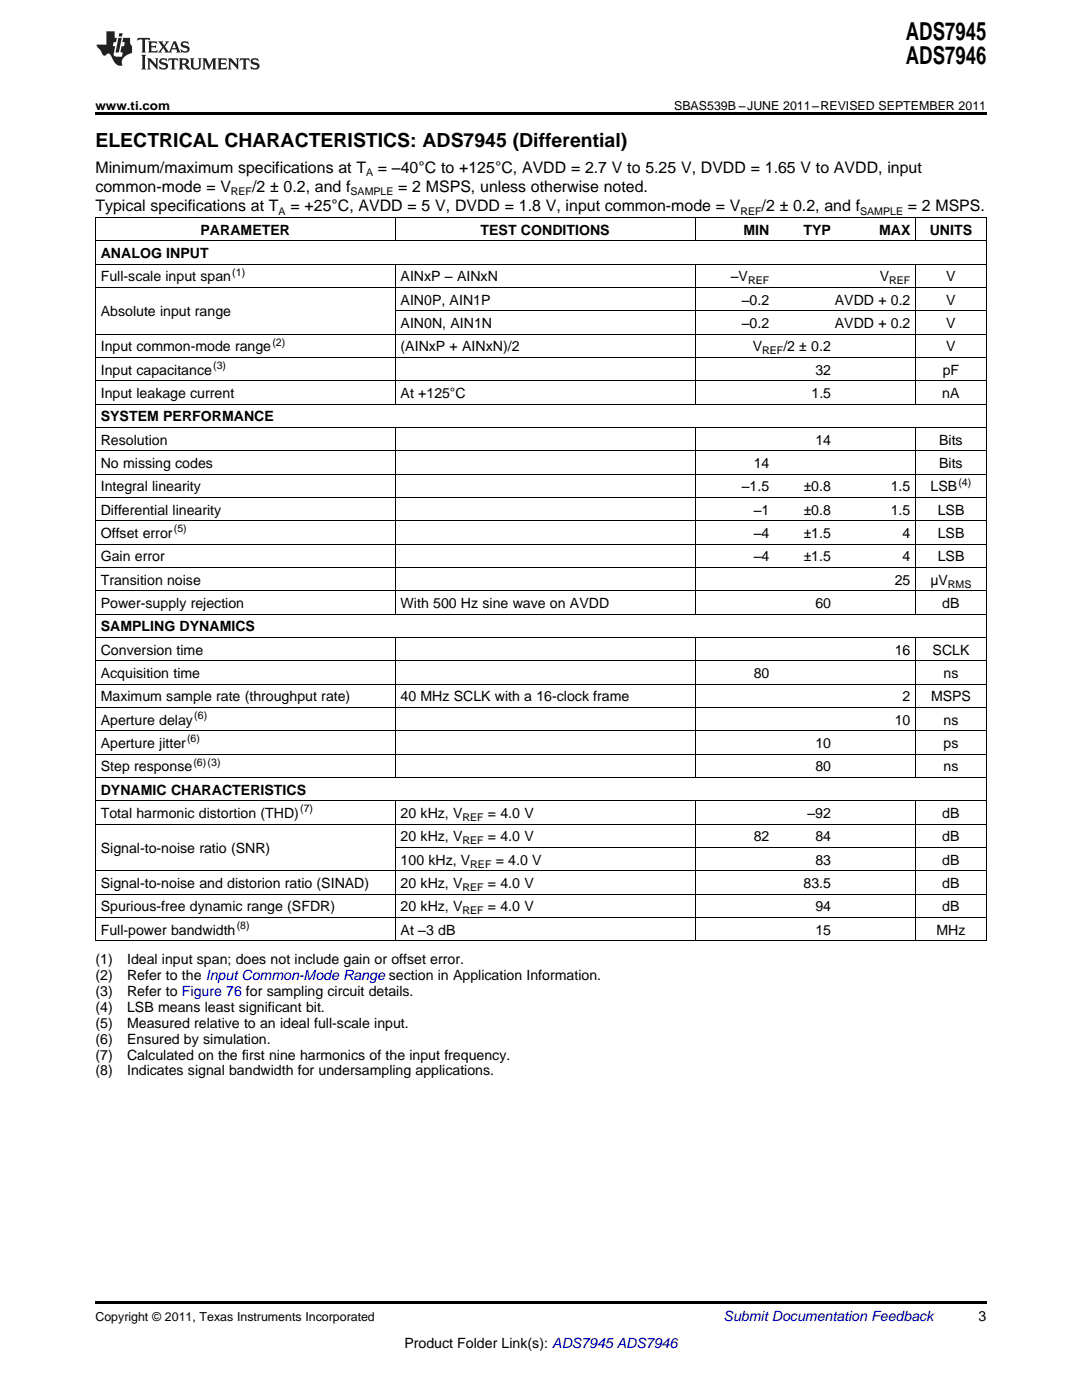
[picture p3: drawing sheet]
<svg xmlns="http://www.w3.org/2000/svg" width="216mm" height="279mm" viewBox="0 0 216 279" stroke-linecap="round" stroke-linejoin="round" font-family="sans-serif">
<defs><g id="words">
<g font-size="4.9">
<text x="180.8" y="7.9">ADS7945</text>
<text x="180.8" y="12.8">ADS7946</text>
</g>
<text font-size="3.9" x="19" y="29.3">ELECTRICAL CHARACTERISTICS: ADS7945 (Differential)</text>
<g font-size="3.2">
<text x="19" y="34.4">Minimum/maximum specifications at T</text>
<text x="75.4" y="34.4">= –40°C to +125°C, AVDD = 2.7 V to 5.25 V, DVDD = 1.65 V to AVDD, input</text>
<text x="19" y="38.3">common-mode = V</text>
<text x="50.3" y="38.3">/2 ± 0.2, and f</text>
<text x="79.5" y="38.3">= 2 MSPS, unless otherwise noted.</text>
<text x="19" y="42.2">Typical specifications at T</text>
<text x="58" y="42.2">= +25°C, AVDD = 5 V, DVDD = 1.8 V, input common-mode = V</text>
<text x="152" y="42.2">/2 ± 0.2, and f</text>
<text x="181.2" y="42.2">= 2 MSPS.</text>
</g>
<g font-size="2.8">
<text x="40" y="46.8">PARAMETER</text>
<text x="95.9" y="46.8">TEST CONDITIONS</text>
<text x="148.3" y="46.8">MIN</text>
<text x="160.3" y="46.8">TYP</text>
<text x="175.4" y="46.8">MAX</text>
<text x="185.5" y="46.8">UNITS</text>
<text x="20.1" y="51.5">ANALOG INPUT</text>
<text x="20.1" y="56.2">Full-scale input span</text>
<text x="79.9" y="56.2">AINxP – AINxN</text>
<text x="145.8" y="56.2">–V</text>
<text x="175.5" y="56.2">V</text>
<text x="188.8" y="56.2">V</text>
<text x="20.1" y="63.1">Absolute input range</text>
<text x="79.9" y="60.8">AIN0P, AIN1P</text>
<text x="79.9" y="65.5">AIN0N, AIN1N</text>
<text x="148" y="60.8">–0.2</text>
<text x="148" y="65.5">–0.2</text>
<text x="166.6" y="60.8">AVDD + 0.2</text>
<text x="166.6" y="65.5">AVDD + 0.2</text>
<text x="188.8" y="60.8">V</text>
<text x="188.8" y="65.5">V</text>
<text x="20.1" y="70.1">Input common-mode range</text>
<text x="79.9" y="70.1">(AINxP + AINxN)/2</text>
<text x="150.2" y="70.1">V</text>
<text x="156.3" y="70.1">/2 ± 0.2</text>
<text x="188.8" y="70.1">V</text>
<text x="20.1" y="74.8">Input capacitance</text>
<text x="162.7" y="74.8">32</text>
<text x="188.1" y="74.8">pF</text>
<text x="20.1" y="79.4">Input leakage current</text>
<text x="79.9" y="79.4">At +125°C</text>
<text x="161.9" y="79.4">1.5</text>
<text x="188" y="79.4">nA</text>
<text x="20.1" y="84.1">SYSTEM PERFORMANCE</text>
<text x="20.1" y="88.8">Resolution</text>
<text x="162.7" y="88.8">14</text>
<text x="187.4" y="88.8">Bits</text>
<text x="20.1" y="93.4">No missing codes</text>
<text x="150.4" y="93.4">14</text>
<text x="187.4" y="93.4">Bits</text>
<text x="20.1" y="98.1">Integral linearity</text>
<text x="148" y="98.1">–1.5</text>
<text x="160.4" y="98.1">±0.8</text>
<text x="177.7" y="98.1">1.5</text>
<text x="185.7" y="98.1">LSB</text>
<text x="20.1" y="102.7">Differential linearity</text>
<text x="20.1" y="107.4">Offset error</text>
<text x="150.4" y="102.7">–1</text>
<text x="150.4" y="107.4">–4</text>
<text x="160.4" y="102.7">±0.8</text>
<text x="160.4" y="107.4">±1.5</text>
<text x="177.7" y="102.7">1.5</text>
<text x="180.1" y="107.4">4</text>
<text x="187.1" y="102.7">LSB</text>
<text x="187.1" y="107.4">LSB</text>
<text x="20.1" y="112">Gain error</text>
<text x="150.4" y="112">–4</text>
<text x="160.4" y="112">±1.5</text>
<text x="180.1" y="112">4</text>
<text x="187.1" y="112">LSB</text>
<text x="20.1" y="116.7">Transition noise</text>
<text x="178.5" y="116.7">25</text>
<text x="185.7" y="116.7">µV</text>
<text x="20.1" y="121.4">Power-supply rejection</text>
<text x="79.9" y="121.4">With 500 Hz sine wave on AVDD</text>
<text x="162.7" y="121.4">60</text>
<text x="188" y="121.4">dB</text>
<text x="20.1" y="126">SAMPLING DYNAMICS</text>
<text x="20.1" y="130.7">Conversion time</text>
<text x="178.5" y="130.7">16</text>
<text x="186.1" y="130.7">SCLK</text>
<text x="20.1" y="135.3">Acquisition time</text>
<text x="150.4" y="135.3">80</text>
<text x="188.3" y="135.3">ns</text>
<text x="20.1" y="140">Maximum sample rate (throughput rate)</text>
<text x="79.9" y="140">40 MHz SCLK with a 16-clock frame</text>
<text x="180.1" y="140">2</text>
<text x="185.8" y="140">MSPS</text>
<text x="20.1" y="144.6">Aperture delay</text>
<text x="20.1" y="149.3">Aperture jitter</text>
<text x="162.7" y="149.3">10</text>
<text x="178.5" y="144.6">10</text>
<text x="188.3" y="144.6">ns</text>
<text x="188.3" y="149.3">ps</text>
<text x="20.1" y="154">Step response</text>
<text x="162.7" y="154">80</text>
<text x="188.3" y="154">ns</text>
<text x="20.1" y="158.6">DYNAMIC CHARACTERISTICS</text>
<text x="20.1" y="163.3">Total harmonic distortion (THD)</text>
<text x="79.9" y="163.3">20 kHz, V</text>
<text x="79.9" y="167.9">20 kHz, V</text>
<text x="97.4" y="163.3">= 4.0 V</text>
<text x="97.4" y="167.9">= 4.0 V</text>
<text x="150.4" y="167.9">82</text>
<text x="161.1" y="163.3">–92</text>
<text x="162.7" y="167.9">84</text>
<text x="188" y="163.3">dB</text>
<text x="188" y="167.9">dB</text>
<text x="20.1" y="170.3">Signal-to-noise ratio (SNR)</text>
<text x="79.9" y="172.6">100 kHz, V</text>
<text x="98.9" y="172.6">= 4.0 V</text>
<text x="162.7" y="172.6">83</text>
<text x="188" y="172.6">dB</text>
<text x="20.1" y="177.2">Signal-to-noise and distorion ratio (SINAD)</text>
<text x="79.9" y="177.2">20 kHz, V</text>
<text x="97.4" y="177.2">= 4.0 V</text>
<text x="160.3" y="177.2">83.5</text>
<text x="188" y="177.2">dB</text>
<text x="20.1" y="181.9">Spurious-free dynamic range (SFDR)</text>
<text x="79.9" y="181.9">20 kHz, V</text>
<text x="97.4" y="181.9">= 4.0 V</text>
<text x="162.7" y="181.9">94</text>
<text x="188" y="181.9">dB</text>
<text x="20.1" y="186.5">Full-power bandwidth</text>
<text x="79.9" y="186.5">At –3 dB</text>
<text x="162.7" y="186.5">15</text>
<text x="186.9" y="186.5">MHz</text>
<text x="19" y="192.4">(1)</text>
<text x="19" y="195.6">(2)</text>
<text x="25.4" y="192.4">Ideal input span; does not include gain or offset error.</text>
<text x="25.4" y="195.6">Refer to the Input Common-Mode Range section in Application Information.</text>
<text x="19" y="198.8">(3)</text>
<text x="19" y="201.9">(4)</text>
<text x="25.4" y="198.8">Refer to Figure 76 for sampling circuit details.</text>
<text x="25.4" y="201.9">LSB means least significant bit.</text>
<text x="19" y="205.1">(5)</text>
<text x="19" y="208.3">(6)</text>
<text x="25.4" y="205.1">Measured relative to an ideal full-scale input.</text>
<text x="25.4" y="208.3">Ensured by simulation.</text>
<text x="19" y="211.5">(7)</text>
<text x="19" y="214.6">(8)</text>
<text x="25.4" y="211.5">Calculated on the first nine harmonics of the input frequency.</text>
<text x="25.4" y="214.6">Indicates signal bandwidth for undersampling applications.</text>
<text x="195.3" y="263.6">3</text>
<text x="80.7" y="269">Product Folder Link(s): ADS7945 ADS7946</text>
</g>
<text font-size="2.8" fill="#0000c8" x="144.4" y="263.6">Submit Documentation Feedback</text>
<g font-size="2.5">
<text x="19" y="21.9">www.ti.com</text>
<text x="134.5" y="21.9">SBAS539B –JUNE 2011–REVISED SEPTEMBER 2011</text>
<text x="19" y="263.6">Copyright © 2011, Texas Instruments Incorporated</text>
</g>
<g font-size="2.1">
<text x="73.1" y="35.1">A</text>
<text x="46.1" y="38.9">REF</text>
<text x="70" y="38.9">SAMPLE</text>
<text x="55.6" y="42.8">A</text>
<text x="147.7" y="42.8">REF</text>
<text x="171.6" y="42.8">SAMPLE</text>
<text x="46.4" y="55">(1)</text>
<text x="149.3" y="56.7">REF</text>
<text x="177.4" y="56.7">REF</text>
<text x="54.4" y="69">(2)</text>
<text x="152.1" y="70.7">REF</text>
<text x="42.5" y="73.7">(3)</text>
<text x="191.2" y="96.9">(4)</text>
<text x="34.7" y="106.3">(5)</text>
<text x="189.2" y="117.3">RMS</text>
<text x="38.8" y="143.5">(6)</text>
<text x="37.3" y="148.2">(6)</text>
<text x="38.6" y="152.8">(6)(3)</text>
<text x="59.9" y="162.1">(7)</text>
<text x="92.3" y="163.8">REF</text>
<text x="92.3" y="168.5">REF</text>
<text x="93.8" y="173.1">REF</text>
<text x="92.3" y="177.8">REF</text>
<text x="47.2" y="185.4">(8)</text>
<text x="92.3" y="182.5">REF</text>
</g>
</g></defs>
<g fill="#231f20">
<path d="M27.5 7.6l-.1 .5 .4-.2h.6v.1v2.1l-.2 .4h1l-.3-.4v-2.1l.1-.1h.5l.5 .2-.2-.5zM29.5 8.3l.2 .3v1.5l-.2 .4h1.8l.2-.6a1.04 1.04 0 0 1-1.3 .2v-.7h.6l.3 .2v-.6l-.3 .2h-.6v-.6l.8-.1 .4 .3-.2-.5zM31.5 8.3l.9 1.1-.9 1.1h.8l-.2-.2 .5-.7 .4 .7-.2 .2h1.5l-.1-.2 .1-.4h.9l.1 .4-.2 .2h1l-.3-.3-.7-1.9h-.5l-.9 2-.8-1 .9-1h-.8l.1 .3-.3 .5-.4-.6 .2-.2zM34.7 8.6l.4 1h-.7zM36.3 8.4a.63 .63 0 0 0-.2 .7 .63 .63 0 0 0 .6 .4l.6 .2 .1 .2a.75 .75 0 0 1-.7 .4 .75 .75 0 0 1-.6-.5l.1 .7 .1-.1a1.11 1.11 0 0 0 1.5-.6 1.13 1.13 0 0 0-1.2-.8l-.1-.4a1.04 1.04 0 0 1 1.2 .2l-.2-.5-.1 .1-.5-.2zM28.2 10.9l.2 .4v2.2l-.2 .4h1l-.3-.4v-2.2l.3-.4zM29.3 11.6l.3 .4v1.5l-.3 .4h.8l-.2-.4v-1.3l1.5 1.7v-1.9l.2-.4h-.7l.2 .4v.9l-1.1-1.3zM32 11.8a.62 .62 0 0 0-.2 .7 .62 .62 0 0 0 .6 .4l.6 .1 .1 .3a.76 .76 0 0 1-.7 .3 .76 .76 0 0 1-.6-.4l.1 .7 .1-.1a1.11 1.11 0 0 0 1.5-.6 1.13 1.13 0 0 0-1.2-.8l-.1-.4a1.04 1.04 0 0 1 1.2 .2l-.2-.6-.1 .1-.5-.1zM33.7 11.6l-.2 .6a.61 .61 0 0 1 .8-.3v1.6l-.2 .4h.9l-.2-.4v-1.6a.63 .63 0 0 1 .8 .3l-.2-.6zM35.6 11.6l.3 .4v1.5l-.3 .4h1l-.2-.2v-.8l.5 .2a.76 .76 0 0 0 1.2 .7l-1-1a.58 .58 0 0 0 .6-.5 .58 .58 0 0 0-.5-.6zM36.4 11.9h.1a.45 .45 0 0 1 .5 .1 .45 .45 0 0 1 .1 .5l-.7 .2zM37.9 11.6l.2 .2a2.17 2.17 0 0 0 .3 1.9 .99 .99 0 0 0 1.6-.6v-1.1l.2-.4h-.7l.2 .2a1.92 1.92 0 0 1-.2 1.8 .6 .6 0 0 1-.9-.5v-1.1l.2-.4zM40.4 11.6l.2 .4v1.5l-.2 .4h.7l-.2-.4v-1.4l.8 1.8 .8-1.8v1.4l-.2 .4h.9l-.2-.4v-1.5l.2-.4h-.8l-.6 1.5-.6-1.5zM43.4 11.6l.2 .4v1.5l-.2 .4h1.8l.2-.6a1.04 1.04 0 0 1-1.3 .1v-.6h.5l.4 .2v-.6l-.4 .2h-.5v-.7h.8l.3 .3-.1-.6zM45.5 11.6l.2 .4v1.5l-.2 .4h.7l-.2-.4v-1.3l1.5 1.7v-1.9l.2-.4h-.7l.2 .4v.9l-1.1-1.3zM47.9 11.6l-.1 .6a.61 .61 0 0 1 .8-.3v1.6l-.3 .4h1l-.3-.4 .1-1.6a.63 .63 0 0 1 .7 .3l-.1-.6zM50.2 11.8a.62 .62 0 0 0-.2 .7 .62 .62 0 0 0 .6 .4l.6 .1 .2 .3a.76 .76 0 0 1-.8 .3 .76 .76 0 0 1-.6-.4l.1 .7 .2-.1a1.11 1.11 0 0 0 1.5-.6 1.13 1.13 0 0 0-1.3-.8l-.1-.4a1.04 1.04 0 0 1 1.2 .2l-.1-.6-.2 .1-.5-.1z"/>
<path d="M21.2 6.3v2.6h-1.9l.1 .4 .7 .9a.91 .91 0 0 0 1 .8 .56 .56 0 0 1 .5-.3 .56 .56 0 0 1 .5 .3l.4 .8a1.53 1.53 0 0 0 1.9 1.2 1.54 1.54 0 0 1 1-2.1l.9-.3v-1.4a1.52 1.52 0 0 1-.3-1.6h-1.4l-.2 .8h.5l-.2 .8h-.4l-.2 1v.2l.4 .1-.2 .8a1.93 1.93 0 0 1-1.6-.3l.3-1.8h-.5l.2-.8h.4l.2-.8h-.4v-1.3zM23.6 7.6l-.6 2.9h.7l.6-2.9zM23.8 6.6l-.1 .7h.6l.2-.7z"/>
</g>
<path d="M19 22.5h177.8v.5h-177.8zM19 259.7h177.8v.5h-177.8z" fill="#000"/>
<g fill="none" stroke="#000" stroke-width=".2">
<path d="M19 57.4h177.8M19 52.7h177.8M19 48.1h177.8M19 43.4h177.8M19.1 43.5v144.3M78.8 43.5v4.6M78.8 52.8v27.9M138.7 43.5v4.6M138.7 52.8v27.9M182.7 43.5v4.6M182.7 52.8v27.9M196.8 43.5v144.3"/>
<path d="M19 76h177.8M19 71.3h177.8M19 66.7h177.8M78.9 62h117.9M19 99.3h177.8M19 94.6h177.8M19 90h177.8M19 85.3h177.8M19 80.7h177.8M78.8 85.4v37.2M138.7 85.4v37.2M182.7 85.4v37.2"/>
<path d="M19 117.9h177.8M19 113.3h177.8M19 108.6h177.8M19 103.9h177.8M19 136.5h177.8M19 131.9h177.8M19 127.2h177.8M19 122.6h177.8M78.8 127.3v27.9M138.7 127.3v27.9M182.7 127.3v27.9M19 159.8h177.8"/>
<path d="M19 155.2h177.8M19 150.5h177.8M19 145.9h177.8M19 141.2h177.8M78.8 159.9v27.9M138.7 159.9v27.9M182.7 159.9v27.9M19 178.5h177.8M19 173.8h177.8M19 164.5h177.8M78.9 169.1h117.9M19 187.8h177.8"/>
<path d="M19 183.1h177.8"/>
</g>
<use href="#words"/>
</svg>
